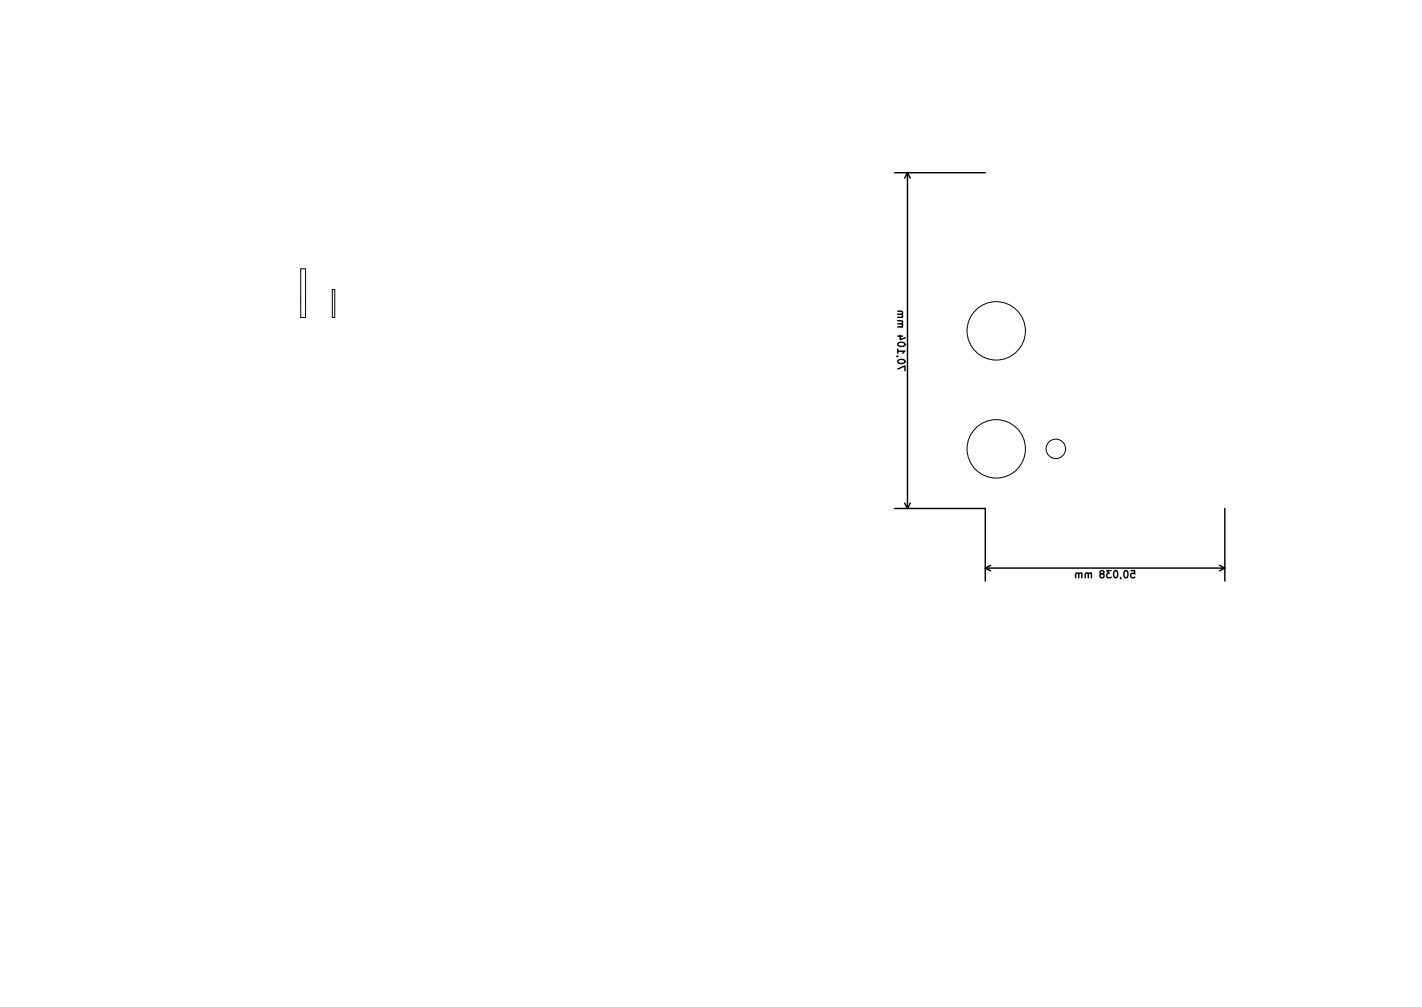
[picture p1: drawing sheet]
<svg xmlns="http://www.w3.org/2000/svg" width="297mm" height="210mm" viewBox="0 0 297 210" stroke-linecap="round" stroke-linejoin="round" font-family="sans-serif">
<defs><g id="words">
<text font-size="2.1" x="187.5" y="76.5" transform="rotate(-90 187.5 76.5)">70,104 mm</text>
</g></defs>
<g fill="none" stroke="#000" stroke-width=".21">
<path d="M62.8 56.1h1v10.2h-1zM69.4 60.4h.5v5.9h-.5z"/>
<circle cx="208.1" cy="69.1" r="6.1"/>
<circle cx="208.1" cy="93.7" r="6.1"/>
<circle cx="220.5" cy="93.7" r="2.03"/>
</g>
<g fill="none" stroke="#000" stroke-width=".3">
<path d="M186.9 36.1h18.9M189.6 36.1v70.1M189.6 36.1l-.6 1.1M189.6 36.1l.5 1.1M187.5 77l1.5-.6v1M187.5 73.3h1.5l-.4 .5M187.5 65h1v.4l-.2 .2M187.6 75.3a.89 .89 0 0 1 1.4 .2 .85 .85 0 0 1-1.5-.1zM187.6 71.7a.89 .89 0 0 1 1.4 .3 .85 .85 0 0 1-1.5-.2zM188 70v.9l1.1-.4M186.9 106.2h18.9v15.1M189 105l.6 1.2"/>
<path d="M190.1 105l-.5 1.2M205.8 118.6h50.1M205.8 118.6l1.1 .6M206.9 118l-1.1 .6M225.3 119.9l-.2-.3-.3 .1-.1 .9M226 119.8l-.2-.2-.4 .1-.1 .9M226 119.6v1M227.3 119.9l-.2-.3-.3 .1-.1 .9M228 119.8l-.2-.2-.4 .1-.1 .9M228 119.6v1M230 119.8l-.2 .3v.4l.2 .1 .5-.1 .1-.4-.1-.2-.7-.3v-.2l.1-.2 .4-.1 .2 .2 .1 .2-.3 .3M232.1 119.1h-.9l.5 .6-.4 .2v.6l.2 .1 .6-.1"/>
<path d="M232.8 119.3l.2-.2a.8 .8 0 0 1 .5 .8 .8 .8 0 0 1-.5 .7l-.2-.1-.2-.4zM234.9 119.3l.2-.2a.8 .8 0 0 1 .5 .8 .8 .8 0 0 1-.5 .7l-.2-.1-.1-.4zM236.3 119.1h.7v.8l-.2-.2-.5 .1-.1 .2 .1 .5 .2 .1 .5-.1M254.7 118l1.2 .6M255.9 106.2v15.1M255.9 118.6l-1.2 .6M234 120.6l.2 .3"/>
</g>
<use href="#words"/>
</svg>
